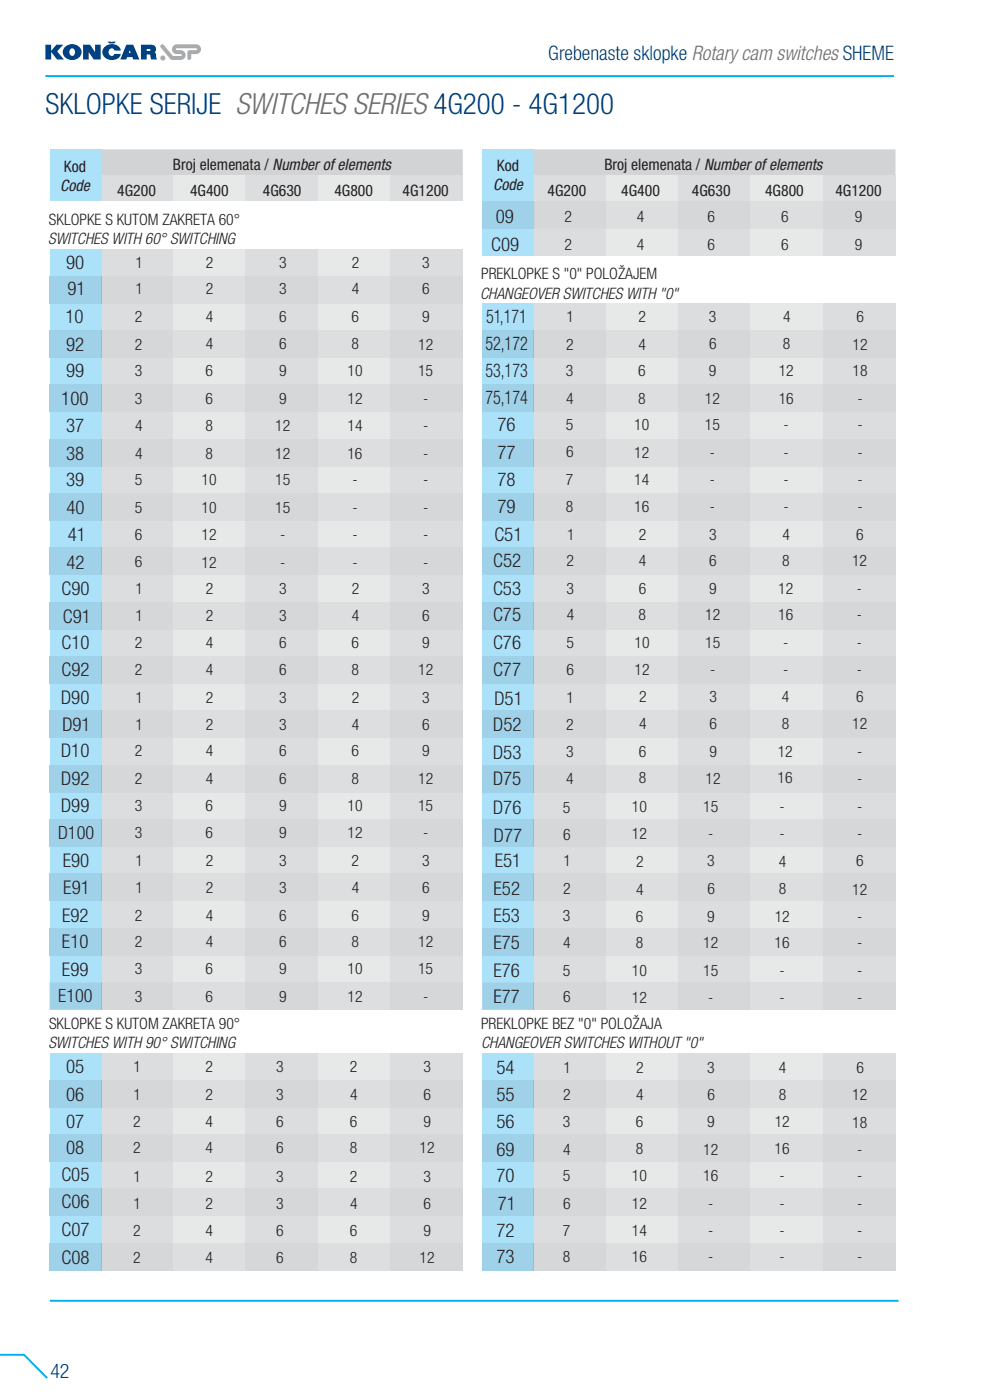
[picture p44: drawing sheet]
<svg xmlns="http://www.w3.org/2000/svg" width="210mm" height="297mm" viewBox="0 0 210 297" stroke-linecap="round" stroke-linejoin="round" font-family="sans-serif">
<defs><g id="words">
<text font-size="6.2" fill="#004183" x="9.6" y="24.2">SKLOPKE SERIJE SWITCHES SERIES4G200 - 4G1200</text>
<g font-size="4.2" fill="#004183">
<text x="116.3" y="12.7">Grebenaste sklopke Rotary cam switches SHEME</text>
<text x="10.7" y="292.4">42</text>
</g>
<g font-size="4" fill="#231f20">
<text x="105.2" y="47.2">09</text>
<text x="104.2" y="53.3">C09</text>
<text x="14" y="57">90</text>
<text x="14.3" y="62.6">91</text>
<text x="13.9" y="68.5">10</text>
<text x="103.1" y="68.5">51,171</text>
<text x="14.1" y="74.4">92</text>
<text x="102.9" y="74.2">52,172</text>
<text x="14" y="80">99</text>
<text x="102.9" y="79.9">53,173</text>
<text x="13" y="85.9">100</text>
<text x="102.9" y="85.6">75,174</text>
<text x="14" y="91.7">37</text>
<text x="105.5" y="91.5">76</text>
<text x="14" y="97.6">38</text>
<text x="105.5" y="97.3">77</text>
<text x="14" y="103">39</text>
<text x="105.5" y="103.1">78</text>
<text x="14.1" y="109.1">40</text>
<text x="105.5" y="108.9">79</text>
<text x="14.4" y="114.8">41</text>
<text x="104.9" y="114.8">C51</text>
<text x="14.1" y="120.6">42</text>
<text x="104.6" y="120.3">C52</text>
<text x="13.1" y="126.2">C90</text>
<text x="104.6" y="131.8">C75</text>
<text x="104.6" y="126.3">C53</text>
<text x="13.1" y="137.7">C10</text>
<text x="13.3" y="132.1">C91</text>
<text x="104.6" y="137.7">C76</text>
<text x="13.1" y="143.4">C92</text>
<text x="104.6" y="143.5">C77</text>
<text x="13" y="149.3">D90</text>
<text x="104.9" y="149.5">D51</text>
<text x="13.2" y="155.1">D91</text>
<text x="104.6" y="155">D52</text>
<text x="13" y="160.6">D10</text>
<text x="104.6" y="161">D53</text>
<text x="13" y="166.5">D92</text>
<text x="104.6" y="166.5">D75</text>
<text x="13" y="172.3">D99</text>
<text x="104.6" y="172.7">D76</text>
<text x="104.8" y="178.7">D77</text>
<text x="13.3" y="183.9">E90</text>
<text x="105" y="183.9">E51</text>
<text x="13.4" y="189.7">E91</text>
<text x="104.7" y="189.8">E52</text>
<text x="13.2" y="195.5">E92</text>
<text x="104.7" y="195.6">E53</text>
<text x="13.1" y="201.1">E10</text>
<text x="104.7" y="201.2">E75</text>
<text x="13.1" y="206.9">E99</text>
<text x="104.7" y="207.2">E76</text>
<text x="104.7" y="212.8">E77</text>
<text x="14" y="227.7">05</text>
<text x="105.3" y="227.9">54</text>
<text x="14" y="233.6">06</text>
<text x="105.3" y="233.6">55</text>
<text x="14" y="239.3">07</text>
<text x="105.3" y="239.3">56</text>
<text x="14" y="244.9">08</text>
<text x="105.3" y="245.1">69</text>
<text x="13" y="250.6">C05</text>
<text x="105.3" y="250.8">70</text>
<text x="13.1" y="256.3">C06</text>
<text x="105.6" y="256.6">71</text>
<text x="13.1" y="262.2">C07</text>
<text x="105.3" y="262.4">72</text>
<text x="13.1" y="268.1">C08</text>
<text x="105.3" y="268">73</text>
</g>
<g font-size="3.9" fill="#231f20">
<text x="12.3" y="177.9">D100</text>
<text x="12.4" y="212.7">E100</text>
</g>
<g font-size="3.3" fill="#231f20">
<text x="36.7" y="36">Broj elemenata / Number of elements</text>
<text x="128.2" y="36">Broj elemenata / Number of elements</text>
<text x="12.8" y="40.5">Code</text>
<text x="13.5" y="36.5">Kod</text>
<text x="24.9" y="41.6">4G200</text>
<text x="40.3" y="41.6">4G400</text>
<text x="55.7" y="41.6">4G630</text>
<text x="70.9" y="41.6">4G800</text>
<text x="85.4" y="41.6">4G1200</text>
<text x="104.6" y="40.2">Code</text>
<text x="105.4" y="36.3">Kod</text>
<text x="116.1" y="41.6">4G200</text>
<text x="131.8" y="41.6">4G400</text>
<text x="146.8" y="41.6">4G630</text>
<text x="162.3" y="41.6">4G800</text>
<text x="177.2" y="41.6">4G1200</text>
<text x="10.4" y="47.7">SKLOPKE S KUTOM ZAKRETA 60°</text>
<text x="119.7" y="47.2">2</text>
<text x="135.1" y="47.2">4</text>
<text x="150" y="47.1">6</text>
<text x="165.7" y="47.1">6</text>
<text x="181.3" y="47.1">9</text>
<text x="10.2" y="51.8">SWITCHES WITH 60° SWITCHING</text>
<text x="119.7" y="53.1">2</text>
<text x="135.1" y="53.1">4</text>
<text x="150" y="53.1">6</text>
<text x="165.7" y="53.1">6</text>
<text x="181.3" y="53.1">9</text>
<text x="28.7" y="56.8">1</text>
<text x="43.6" y="56.8">2</text>
<text x="59.2" y="56.8">3</text>
<text x="74.6" y="56.8">2</text>
<text x="89.6" y="56.8">3</text>
<text x="102.1" y="59.2">PREKLOPKE S &quot;0&quot; POLOÆAJEM</text>
<text x="28.7" y="62.4">1</text>
<text x="43.6" y="62.4">2</text>
<text x="59.2" y="62.3">3</text>
<text x="74.6" y="62.4">4</text>
<text x="89.6" y="62.3">6</text>
<text x="101.8" y="63.3">CHANGEOVER SWITCHES WITH &quot;0&quot;</text>
<text x="28.6" y="68.3">2</text>
<text x="43.7" y="68.3">4</text>
<text x="59.2" y="68.3">6</text>
<text x="74.6" y="68.3">6</text>
<text x="89.6" y="68.3">9</text>
<text x="120.2" y="68.3">1</text>
<text x="135.4" y="68.3">2</text>
<text x="150.4" y="68.2">3</text>
<text x="166.1" y="68.3">4</text>
<text x="181.7" y="68.2">6</text>
<text x="28.6" y="74.1">2</text>
<text x="43.7" y="74.1">4</text>
<text x="59.2" y="74.1">6</text>
<text x="74.6" y="74.1">8</text>
<text x="88.7" y="74.1">12</text>
<text x="120.1" y="74.1">2</text>
<text x="135.4" y="74.1">4</text>
<text x="150.4" y="74.1">6</text>
<text x="166" y="74.1">8</text>
<text x="180.8" y="74.1">12</text>
<text x="28.6" y="79.8">3</text>
<text x="43.6" y="79.8">6</text>
<text x="59.2" y="79.8">9</text>
<text x="73.7" y="79.8">10</text>
<text x="88.7" y="79.8">15</text>
<text x="120" y="79.7">3</text>
<text x="135.4" y="79.7">6</text>
<text x="150.4" y="79.7">9</text>
<text x="165.2" y="79.7">12</text>
<text x="180.8" y="79.8">18</text>
<text x="28.6" y="85.7">3</text>
<text x="43.6" y="85.7">6</text>
<text x="59.2" y="85.7">9</text>
<text x="73.7" y="85.7">12</text>
<text x="89.7" y="85.7">-</text>
<text x="120.1" y="85.7">4</text>
<text x="135.4" y="85.6">8</text>
<text x="149.5" y="85.7">12</text>
<text x="165.2" y="85.6">16</text>
<text x="181.9" y="85.7">-</text>
<text x="28.7" y="91.5">4</text>
<text x="43.6" y="91.5">8</text>
<text x="58.4" y="91.5">12</text>
<text x="73.7" y="91.5">14</text>
<text x="89.7" y="91.5">-</text>
<text x="120" y="91.2">5</text>
<text x="134.5" y="91.2">10</text>
<text x="149.5" y="91.2">15</text>
<text x="166.2" y="91.2">-</text>
<text x="181.9" y="91.2">-</text>
<text x="28.7" y="97.4">4</text>
<text x="43.6" y="97.3">8</text>
<text x="58.4" y="97.4">12</text>
<text x="73.7" y="97.3">16</text>
<text x="89.7" y="97.4">-</text>
<text x="120.1" y="97">6</text>
<text x="134.5" y="97.1">12</text>
<text x="150.6" y="97.1">-</text>
<text x="166.2" y="97.1">-</text>
<text x="181.9" y="97.1">-</text>
<text x="28.6" y="102.8">5</text>
<text x="42.7" y="102.8">10</text>
<text x="58.4" y="102.8">15</text>
<text x="74.7" y="102.8">-</text>
<text x="89.7" y="102.8">-</text>
<text x="120" y="102.9">7</text>
<text x="134.5" y="102.9">14</text>
<text x="150.6" y="102.9">-</text>
<text x="166.2" y="102.9">-</text>
<text x="181.9" y="102.9">-</text>
<text x="28.6" y="108.8">5</text>
<text x="42.7" y="108.8">10</text>
<text x="58.4" y="108.8">15</text>
<text x="74.7" y="108.8">-</text>
<text x="89.7" y="108.8">-</text>
<text x="120" y="108.7">8</text>
<text x="134.5" y="108.7">16</text>
<text x="150.6" y="108.7">-</text>
<text x="166.2" y="108.7">-</text>
<text x="181.9" y="108.7">-</text>
<text x="28.6" y="114.5">6</text>
<text x="42.7" y="114.5">12</text>
<text x="59.4" y="114.5">-</text>
<text x="74.7" y="114.5">-</text>
<text x="89.7" y="114.5">-</text>
<text x="120.3" y="114.6">1</text>
<text x="135.5" y="114.6">2</text>
<text x="150.4" y="114.6">3</text>
<text x="166" y="114.6">4</text>
<text x="181.6" y="114.6">6</text>
<text x="28.6" y="120.4">6</text>
<text x="28.7" y="126">1</text>
<text x="42.7" y="120.4">12</text>
<text x="43.6" y="126">2</text>
<text x="59.2" y="125.9">3</text>
<text x="59.4" y="120.4">-</text>
<text x="74.6" y="126">2</text>
<text x="74.7" y="120.4">-</text>
<text x="89.6" y="125.9">3</text>
<text x="89.7" y="120.4">-</text>
<text x="120.2" y="120.1">2</text>
<text x="135.5" y="120.1">4</text>
<text x="150.4" y="120">6</text>
<text x="165.9" y="120">8</text>
<text x="180.7" y="120.1">12</text>
<text x="28.7" y="131.8">1</text>
<text x="43.6" y="131.8">2</text>
<text x="59.2" y="131.8">3</text>
<text x="74.6" y="131.8">4</text>
<text x="89.6" y="131.8">6</text>
<text x="120.1" y="126">3</text>
<text x="120.2" y="131.6">4</text>
<text x="135.5" y="131.6">8</text>
<text x="135.5" y="126">6</text>
<text x="149.6" y="131.6">12</text>
<text x="150.4" y="126">9</text>
<text x="165.1" y="131.6">16</text>
<text x="165.1" y="126">12</text>
<text x="181.8" y="126">-</text>
<text x="181.8" y="131.6">-</text>
<text x="28.6" y="137.5">2</text>
<text x="43.7" y="137.5">4</text>
<text x="59.2" y="137.5">6</text>
<text x="74.6" y="137.5">6</text>
<text x="89.6" y="137.5">9</text>
<text x="120.1" y="137.4">5</text>
<text x="134.6" y="137.4">10</text>
<text x="149.6" y="137.4">15</text>
<text x="166.1" y="137.4">-</text>
<text x="181.8" y="137.4">-</text>
<text x="28.6" y="143.2">2</text>
<text x="43.7" y="143.1">4</text>
<text x="59.2" y="143.1">6</text>
<text x="74.6" y="143.1">8</text>
<text x="88.7" y="143.2">12</text>
<text x="120.2" y="143.2">6</text>
<text x="134.6" y="143.2">12</text>
<text x="150.6" y="143.2">-</text>
<text x="166.1" y="143.2">-</text>
<text x="181.8" y="143.2">-</text>
<text x="28.7" y="149.1">1</text>
<text x="43.6" y="149.1">2</text>
<text x="59.2" y="149.1">3</text>
<text x="74.6" y="149.1">2</text>
<text x="89.6" y="149.1">3</text>
<text x="120.2" y="149.1">1</text>
<text x="135.6" y="148.9">2</text>
<text x="150.5" y="148.9">3</text>
<text x="165.9" y="148.9">4</text>
<text x="181.6" y="148.9">6</text>
<text x="28.7" y="154.8">1</text>
<text x="43.6" y="154.8">2</text>
<text x="59.2" y="154.8">3</text>
<text x="74.6" y="154.8">4</text>
<text x="89.6" y="154.8">6</text>
<text x="120.1" y="154.9">2</text>
<text x="135.6" y="154.7">4</text>
<text x="150.5" y="154.7">6</text>
<text x="165.8" y="154.7">8</text>
<text x="180.8" y="154.7">12</text>
<text x="28.6" y="160.4">2</text>
<text x="43.7" y="160.4">4</text>
<text x="59.2" y="160.4">6</text>
<text x="74.6" y="160.4">6</text>
<text x="89.6" y="160.4">9</text>
<text x="120.1" y="160.7">3</text>
<text x="135.5" y="160.5">6</text>
<text x="150.5" y="160.5">9</text>
<text x="165" y="160.5">12</text>
<text x="181.8" y="160.5">-</text>
<text x="28.6" y="166.3">2</text>
<text x="43.7" y="166.3">4</text>
<text x="59.2" y="166.3">6</text>
<text x="74.6" y="166.3">8</text>
<text x="88.7" y="166.3">12</text>
<text x="120.1" y="166.4">4</text>
<text x="135.5" y="166.2">8</text>
<text x="149.7" y="166.2">12</text>
<text x="164.9" y="166.2">16</text>
<text x="181.8" y="166.2">-</text>
<text x="28.6" y="172.1">3</text>
<text x="43.6" y="172.1">6</text>
<text x="59.2" y="172.1">9</text>
<text x="73.7" y="172.1">10</text>
<text x="88.7" y="172.1">15</text>
<text x="119.4" y="172.5">5</text>
<text x="134" y="172.3">10</text>
<text x="149.2" y="172.3">15</text>
<text x="165.3" y="172.3">-</text>
<text x="181.8" y="172.3">-</text>
<text x="28.6" y="177.7">3</text>
<text x="43.6" y="177.7">6</text>
<text x="59.2" y="177.7">9</text>
<text x="73.7" y="177.7">12</text>
<text x="89.7" y="177.7">-</text>
<text x="119.4" y="178.2">6</text>
<text x="134" y="178">12</text>
<text x="150.2" y="178">-</text>
<text x="165.3" y="178">-</text>
<text x="181.8" y="178">-</text>
<text x="28.7" y="183.7">1</text>
<text x="43.6" y="183.7">2</text>
<text x="59.2" y="183.7">3</text>
<text x="74.6" y="183.7">2</text>
<text x="89.6" y="183.7">3</text>
<text x="119.5" y="183.7">1</text>
<text x="134.9" y="183.8">2</text>
<text x="150" y="183.8">3</text>
<text x="165.2" y="183.8">4</text>
<text x="181.6" y="183.8">6</text>
<text x="28.7" y="189.5">1</text>
<text x="43.6" y="189.5">2</text>
<text x="59.2" y="189.5">3</text>
<text x="74.6" y="189.5">4</text>
<text x="89.6" y="189.5">6</text>
<text x="119.4" y="189.6">2</text>
<text x="134.9" y="189.8">4</text>
<text x="150" y="189.7">6</text>
<text x="165.2" y="189.7">8</text>
<text x="180.8" y="189.8">12</text>
<text x="28.6" y="195.3">2</text>
<text x="43.7" y="195.3">4</text>
<text x="59.2" y="195.3">6</text>
<text x="74.6" y="195.3">6</text>
<text x="89.6" y="195.3">9</text>
<text x="119.4" y="195.4">3</text>
<text x="134.9" y="195.5">6</text>
<text x="150" y="195.5">9</text>
<text x="164.3" y="195.5">12</text>
<text x="181.8" y="195.5">-</text>
<text x="28.6" y="200.9">2</text>
<text x="43.7" y="200.9">4</text>
<text x="59.2" y="200.9">6</text>
<text x="74.6" y="200.9">8</text>
<text x="88.7" y="200.9">12</text>
<text x="119.5" y="201">4</text>
<text x="134.9" y="201.2">8</text>
<text x="149.2" y="201.2">12</text>
<text x="164.3" y="201.2">16</text>
<text x="181.8" y="201.2">-</text>
<text x="28.6" y="206.7">3</text>
<text x="43.6" y="206.7">6</text>
<text x="59.2" y="206.7">9</text>
<text x="73.7" y="206.7">10</text>
<text x="88.7" y="206.7">15</text>
<text x="119.4" y="206.9">5</text>
<text x="134" y="207.1">10</text>
<text x="149.2" y="207.1">15</text>
<text x="165.3" y="207.1">-</text>
<text x="181.8" y="207.1">-</text>
<text x="28.6" y="212.5">3</text>
<text x="43.6" y="212.5">6</text>
<text x="59.2" y="212.5">9</text>
<text x="73.7" y="212.5">12</text>
<text x="89.7" y="212.5">-</text>
<text x="119.4" y="212.6">6</text>
<text x="134" y="212.7">12</text>
<text x="150.2" y="212.7">-</text>
<text x="165.3" y="212.7">-</text>
<text x="181.8" y="212.7">-</text>
<text x="10.4" y="218.3">SKLOPKE S KUTOM ZAKRETA 90°</text>
<text x="102" y="218.3">PREKLOPKE BEZ &quot;0&quot; POLOÆAJA</text>
<text x="10.3" y="222.4">SWITCHES WITH 90° SWITCHING</text>
<text x="28.3" y="227.5">1</text>
<text x="43.6" y="227.5">2</text>
<text x="58.5" y="227.5">3</text>
<text x="74.2" y="227.5">2</text>
<text x="89.8" y="227.5">3</text>
<text x="102" y="222.4">CHANGEOVER SWITCHES WITHOUT &quot;0&quot;</text>
<text x="119.5" y="227.7">1</text>
<text x="134.9" y="227.7">2</text>
<text x="150" y="227.7">3</text>
<text x="165.2" y="227.7">4</text>
<text x="181.6" y="227.7">6</text>
<text x="28.3" y="233.4">1</text>
<text x="43.6" y="233.4">2</text>
<text x="58.5" y="233.4">3</text>
<text x="74.2" y="233.4">4</text>
<text x="89.9" y="233.4">6</text>
<text x="119.4" y="233.4">2</text>
<text x="134.9" y="233.4">4</text>
<text x="150" y="233.4">6</text>
<text x="165.2" y="233.4">8</text>
<text x="180.8" y="233.4">12</text>
<text x="28.2" y="239.1">2</text>
<text x="43.6" y="239.1">4</text>
<text x="58.6" y="239.1">6</text>
<text x="74.2" y="239.1">6</text>
<text x="89.8" y="239.1">9</text>
<text x="119.4" y="239.1">3</text>
<text x="134.9" y="239.1">6</text>
<text x="150" y="239.1">9</text>
<text x="164.3" y="239.1">12</text>
<text x="180.8" y="239.3">18</text>
<text x="28.2" y="244.6">2</text>
<text x="43.6" y="244.6">4</text>
<text x="58.6" y="244.6">6</text>
<text x="74.2" y="244.6">8</text>
<text x="89" y="244.6">12</text>
<text x="119.5" y="244.9">4</text>
<text x="134.9" y="244.9">8</text>
<text x="149.2" y="244.9">12</text>
<text x="164.3" y="244.9">16</text>
<text x="181.8" y="244.9">-</text>
<text x="28.3" y="250.7">1</text>
<text x="43.6" y="250.7">2</text>
<text x="58.5" y="250.7">3</text>
<text x="74.2" y="250.7">2</text>
<text x="89.8" y="250.7">3</text>
<text x="119.4" y="250.6">5</text>
<text x="134" y="250.6">10</text>
<text x="149.2" y="250.6">16</text>
<text x="165.3" y="250.6">-</text>
<text x="181.8" y="250.6">-</text>
<text x="28.3" y="256.4">1</text>
<text x="43.6" y="256.4">2</text>
<text x="58.5" y="256.4">3</text>
<text x="74.2" y="256.4">4</text>
<text x="89.9" y="256.4">6</text>
<text x="119.4" y="256.4">6</text>
<text x="134" y="256.4">12</text>
<text x="150.2" y="256.4">-</text>
<text x="165.3" y="256.4">-</text>
<text x="181.8" y="256.4">-</text>
<text x="28.2" y="262.1">2</text>
<text x="43.6" y="262.1">4</text>
<text x="58.6" y="262.1">6</text>
<text x="74.2" y="262.1">6</text>
<text x="89.8" y="262.1">9</text>
<text x="119.4" y="262.1">7</text>
<text x="134" y="262.2">14</text>
<text x="150.2" y="262.1">-</text>
<text x="165.3" y="262.1">-</text>
<text x="181.8" y="262.1">-</text>
<text x="28.2" y="267.9">2</text>
<text x="43.6" y="267.9">4</text>
<text x="58.6" y="267.8">6</text>
<text x="74.2" y="267.8">8</text>
<text x="89" y="267.9">12</text>
<text x="119.4" y="267.8">8</text>
<text x="134" y="267.8">16</text>
<text x="150.2" y="267.8">-</text>
<text x="165.3" y="267.8">-</text>
<text x="181.8" y="267.8">-</text>
</g>
</g></defs>
<path d="M9.6 16.1h180M10.6 275.9h180M0 287.4h5.1l4.9 4.9" fill="none" stroke="#00aeef" stroke-width=".4"/>
<g fill="#004183">
<path d="M9.6 9.5h1.3v1.3l1.1-1.3h1.4l-1.3 1.4 1.5 1.7h-1.5l-1.2-1.6v1.6h-1.3z"/>
<path d="M17.6 9.5h1.5l1.1 1.6v-1.6h1.2v3.1h-1.5l-1.1-1.5v1.5h-1.2z"/>
<path d="M22.3 9.9a2.06 2.06 0 0 1 3.3 .8h-1.3a.65 .65 0 0 0-.8-.4 .65 .65 0 0 0-.5 .8 .64 .64 0 0 0 .5 .7 .64 .64 0 0 0 .8-.4h1.3a1.98 1.98 0 0 1-3.3 .8 1.51 1.51 0 0 1 0-2.3z"/>
<path d="M22.8 8.8h1.8l-.3 .4h-1.1z"/>
</g>
<g fill="#004183">
<path d="M14.9 10.5a.79 .79 0 0 0-.1 .9 .79 .79 0 0 0 .7 .4 .8 .8 0 0 0 .4-.9 .8 .8 0 0 0-.8-.6zM13.9 9.9a1.98 1.98 0 0 1 2.3-.4 1.98 1.98 0 0 1 1 2 2.07 2.07 0 0 1-2.1 1.2 2.07 2.07 0 0 1-1.8-1.6l.1-.5z" fill-rule="evenodd"/>
<path d="M31.1 10.4v.4h.8v-.3zM29.9 9.5h2.1a.93 .93 0 0 1 1 .5 .93 .93 0 0 1-.2 1.1l.3 .4 .2 1.1h-1.2l-.3-1h-.7v1h-1.2z" fill-rule="evenodd"/>
<path d="M27.5 10.7l-.2 .5h.4zM26.8 9.5h1.5l1.3 3.1h-1.3l-.2-.5h-1.1l-.2 .5h-1.3z" fill-rule="evenodd"/>
</g>
<g fill="#a7a9ac">
<path d="M34.1 9.6l.3-.2 .3 .1 2 2.4h1.6l.2-.2-.2-.2a1.44 1.44 0 0 1-1.8-.7 1.03 1.03 0 0 1 1-1.4h4.1a1.03 1.03 0 0 1 1 1 1.03 1.03 0 0 1-1 1.1h-1v.8a.41 .41 0 0 1-.4 .4 .41 .41 0 0 1-.5-.4v-1.2l.2-.4 1.7-.1 .2-.2-.1-.1-4.2-.1-.2 .2 .2 .2a1.44 1.44 0 0 1 1.8 .8 1.03 1.03 0 0 1-1 1.3l-2.1-.1-2.1-2.5z"/>
<circle cx="34.5" cy="12.3" r=".54"/>
</g>
<path d="M21.4 31.7h76.8v5.5h-76.8z" fill="#d1d3d4"/>
<path d="M21.4 37.2h15.4v5.5h-15.4z" fill="#dcddde"/>
<path d="M36.8 37.2h15.3v5.5h-15.3z" fill="#e7e8e8"/>
<path d="M52.1 37.2h15.4v5.5h-15.4z" fill="#dcddde"/>
<path d="M67.5 37.2h15.3v5.5h-15.3z" fill="#e7e8e8"/>
<path d="M82.8 37.2h15.4v5.5h-15.4z" fill="#dcddde"/>
<path d="M10.5 31.7h11v11h-11z" fill="#ace1fa"/>
<path d="M21.4 223.4h15.4v46.1h-15.4z" fill="#dcddde"/>
<path d="M36.8 223.4h15.3v46.1h-15.3z" fill="#e7e8e8"/>
<path d="M52.1 223.4h15.4v46.1h-15.4z" fill="#dcddde"/>
<path d="M67.5 223.4h15.3v46.1h-15.3z" fill="#e7e8e8"/>
<path d="M82.8 223.4h15.4v46.1h-15.4z" fill="#dcddde"/>
<path d="M10.5 223.4h11v46.1h-11z" fill="#ace1fa"/>
<path d="M21.4 52.8h15.4v161.4h-15.4z" fill="#dcddde"/>
<path d="M36.8 52.8h15.3v161.4h-15.3z" fill="#e7e8e8"/>
<path d="M52.1 52.8h15.4v161.4h-15.4z" fill="#dcddde"/>
<path d="M67.5 52.8h15.3v161.4h-15.3z" fill="#e7e8e8"/>
<path d="M82.8 52.8h15.4v161.4h-15.4z" fill="#dcddde"/>
<path d="M10.5 52.8h11v161.4h-11z" fill="#ace1fa"/>
<path d="M98.2 58.5v5.8" fill="none" stroke="#eceded" stroke-width=".21"/>
<path d="M21.5 58.5h15.3v5.8h-15.3z" fill="#d5d7d8"/>
<path d="M36.8 58.5h15.3v5.8h-15.3z" fill="#dddedf"/>
<path d="M10.5 58.5v5.8" fill="none" stroke="#eceded" stroke-width=".21"/>
<path d="M52.1 58.5h15.4v5.8h-15.4z" fill="#d5d7d8"/>
<path d="M67.5 58.5h15.3v5.8h-15.3z" fill="#dddedf"/>
<path d="M82.8 58.5h15.4v5.8h-15.4z" fill="#d5d7d8"/>
<path d="M10.5 58.5h10.9v5.8h-10.9z" fill="#9fd1e9"/>
<path d="M21.5 58.5v5.8" fill="none" stroke="#91bed4" stroke-width=".21"/>
<path d="M98.2 70.1v5.7" fill="none" stroke="#eceded" stroke-width=".21"/>
<path d="M21.5 70.1h15.3v5.7h-15.3z" fill="#d5d7d8"/>
<path d="M36.8 70.1h15.3v5.7h-15.3z" fill="#dddedf"/>
<path d="M10.5 70.1v5.7" fill="none" stroke="#eceded" stroke-width=".21"/>
<path d="M52.1 70.1h15.4v5.7h-15.4z" fill="#d5d7d8"/>
<path d="M67.5 70.1h15.3v5.7h-15.3z" fill="#dddedf"/>
<path d="M82.8 70.1h15.4v5.7h-15.4z" fill="#d5d7d8"/>
<path d="M10.5 70.1h10.9v5.7h-10.9z" fill="#9fd1e9"/>
<path d="M21.5 70.1v5.7" fill="none" stroke="#91bed4" stroke-width=".21"/>
<path d="M98.2 81.6v5.8" fill="none" stroke="#eceded" stroke-width=".21"/>
<path d="M21.5 81.6h15.3v5.8h-15.3z" fill="#d5d7d8"/>
<path d="M36.8 81.6h15.3v5.8h-15.3z" fill="#dddedf"/>
<path d="M10.5 81.6v5.8" fill="none" stroke="#eceded" stroke-width=".21"/>
<path d="M52.1 81.6h15.4v5.8h-15.4z" fill="#d5d7d8"/>
<path d="M67.5 81.6h15.3v5.8h-15.3z" fill="#dddedf"/>
<path d="M82.8 81.6h15.4v5.8h-15.4z" fill="#d5d7d8"/>
<path d="M10.5 81.6h10.9v5.8h-10.9z" fill="#9fd1e9"/>
<path d="M21.5 81.6v5.8" fill="none" stroke="#91bed4" stroke-width=".21"/>
<path d="M98.2 93.1v5.8" fill="none" stroke="#eceded" stroke-width=".21"/>
<path d="M21.5 93.1h15.3v5.8h-15.3z" fill="#d5d7d8"/>
<path d="M36.8 93.1h15.3v5.8h-15.3z" fill="#dddedf"/>
<path d="M10.5 93.1v5.8" fill="none" stroke="#eceded" stroke-width=".21"/>
<path d="M52.1 93.1h15.4v5.8h-15.4z" fill="#d5d7d8"/>
<path d="M67.5 93.1h15.3v5.8h-15.3z" fill="#dddedf"/>
<path d="M82.8 93.1h15.4v5.8h-15.4z" fill="#d5d7d8"/>
<path d="M10.5 93.1h10.9v5.8h-10.9z" fill="#9fd1e9"/>
<path d="M21.5 93.1v5.8" fill="none" stroke="#91bed4" stroke-width=".21"/>
<path d="M98.2 104.7v5.7zM10.4 104.7l.1 5.7z" fill="#eceded"/>
<path d="M21.5 104.7h15.3v5.7h-15.3z" fill="#d5d7d8"/>
<path d="M36.8 104.7h15.3v5.7h-15.3z" fill="#dddedf"/>
<path d="M52.1 104.7h15.4v5.7h-15.4z" fill="#d5d7d8"/>
<path d="M67.5 104.7h15.3v5.7h-15.3z" fill="#dddedf"/>
<path d="M82.8 104.7h15.4v5.7h-15.4z" fill="#d5d7d8"/>
<path d="M10.5 104.7h10.9v5.7h-10.9z" fill="#9fd1e9"/>
<path d="M21.5 104.7v5.7" fill="none" stroke="#91bed4" stroke-width=".21"/>
<path d="M98.2 116.2v5.7zM10.4 116.2l.1 5.7z" fill="#eceded"/>
<path d="M21.5 116.2h15.3v5.7h-15.3z" fill="#d5d7d8"/>
<path d="M36.8 116.2h15.3v5.7h-15.3z" fill="#dddedf"/>
<path d="M52.1 116.2h15.4v5.7h-15.4z" fill="#d5d7d8"/>
<path d="M67.5 116.2h15.3v5.7h-15.3z" fill="#dddedf"/>
<path d="M82.8 116.2h15.4v5.7h-15.4z" fill="#d5d7d8"/>
<path d="M10.5 116.2h10.9v5.7h-10.9z" fill="#9fd1e9"/>
<path d="M21.5 116.2v5.7" fill="none" stroke="#91bed4" stroke-width=".21"/>
<path d="M98.2 127.7v5.8zM10.4 127.7l.1 5.8z" fill="#eceded"/>
<path d="M21.5 127.7h15.3v5.8h-15.3z" fill="#d5d7d8"/>
<path d="M36.8 127.7h15.3v5.8h-15.3z" fill="#dddedf"/>
<path d="M52.1 127.7h15.4v5.8h-15.4z" fill="#d5d7d8"/>
<path d="M67.5 127.7h15.3v5.8h-15.3z" fill="#dddedf"/>
<path d="M82.8 127.7h15.4v5.8h-15.4z" fill="#d5d7d8"/>
<path d="M10.5 127.7h10.9v5.8h-10.9z" fill="#9fd1e9"/>
<path d="M21.5 127.7v5.8" fill="none" stroke="#91bed4" stroke-width=".21"/>
<path d="M98.2 139.2v5.8zM10.4 139.2l.1 5.8z" fill="#eceded"/>
<path d="M21.5 139.2h15.3v5.8h-15.3z" fill="#d5d7d8"/>
<path d="M36.8 139.2h15.3v5.8h-15.3z" fill="#dddedf"/>
<path d="M52.1 139.2h15.4v5.8h-15.4z" fill="#d5d7d8"/>
<path d="M67.5 139.2h15.3v5.8h-15.3z" fill="#dddedf"/>
<path d="M82.8 139.2h15.4v5.8h-15.4z" fill="#d5d7d8"/>
<path d="M10.5 139.2h10.9v5.8h-10.9z" fill="#9fd1e9"/>
<path d="M21.5 139.2v5.8" fill="none" stroke="#91bed4" stroke-width=".21"/>
<path d="M98.2 150.8v5.7zM10.4 150.8l.1 5.7z" fill="#eceded"/>
<path d="M21.5 150.8h15.3v5.7h-15.3z" fill="#d5d7d8"/>
<path d="M36.8 150.8h15.3v5.7h-15.3z" fill="#dddedf"/>
<path d="M52.1 150.8h15.4v5.7h-15.4z" fill="#d5d7d8"/>
<path d="M67.5 150.8h15.3v5.7h-15.3z" fill="#dddedf"/>
<path d="M82.8 150.8h15.4v5.7h-15.4z" fill="#d5d7d8"/>
<path d="M10.5 150.8h10.9v5.7h-10.9z" fill="#9fd1e9"/>
<path d="M21.5 150.8v5.7" fill="none" stroke="#91bed4" stroke-width=".21"/>
<path d="M98.2 162.3v5.8zM10.4 162.3l.1 5.8z" fill="#eceded"/>
<path d="M21.5 162.3h15.3v5.8h-15.3z" fill="#d5d7d8"/>
<path d="M36.8 162.3h15.3v5.8h-15.3z" fill="#dddedf"/>
<path d="M52.1 162.3h15.4v5.8h-15.4z" fill="#d5d7d8"/>
<path d="M67.5 162.3h15.3v5.8h-15.3z" fill="#dddedf"/>
<path d="M82.8 162.3h15.4v5.8h-15.4z" fill="#d5d7d8"/>
<path d="M10.5 162.3h10.9v5.8h-10.9z" fill="#9fd1e9"/>
<path d="M21.5 162.3v5.8" fill="none" stroke="#91bed4" stroke-width=".21"/>
<path d="M98.2 173.8v5.8zM10.4 173.8l.1 5.8z" fill="#eceded"/>
<path d="M21.5 173.8h15.3v5.8h-15.3z" fill="#d5d7d8"/>
<path d="M36.8 173.8h15.3v5.8h-15.3z" fill="#dddedf"/>
<path d="M52.1 173.8h15.4v5.8h-15.4z" fill="#d5d7d8"/>
<path d="M67.5 173.8h15.3v5.8h-15.3z" fill="#dddedf"/>
<path d="M82.8 173.8h15.4v5.8h-15.4z" fill="#d5d7d8"/>
<path d="M10.5 173.8h10.9v5.8h-10.9z" fill="#9fd1e9"/>
<path d="M21.5 173.8v5.8" fill="none" stroke="#91bed4" stroke-width=".21"/>
<path d="M98.2 185.4v5.7zM10.4 185.4l.1 5.7z" fill="#eceded"/>
<path d="M21.5 185.4h15.3v5.7h-15.3z" fill="#d5d7d8"/>
<path d="M36.8 185.4h15.3v5.7h-15.3z" fill="#dddedf"/>
<path d="M52.1 185.4h15.4v5.7h-15.4z" fill="#d5d7d8"/>
<path d="M67.5 185.4h15.3v5.7h-15.3z" fill="#dddedf"/>
<path d="M82.8 185.4h15.4v5.7h-15.4z" fill="#d5d7d8"/>
<path d="M10.5 185.4h10.9v5.7h-10.9z" fill="#9fd1e9"/>
<path d="M21.5 185.4v5.7" fill="none" stroke="#91bed4" stroke-width=".21"/>
<path d="M98.2 196.9v5.7zM10.4 196.9l.1 5.7z" fill="#eceded"/>
<path d="M21.5 196.9h15.3v5.7h-15.3z" fill="#d5d7d8"/>
<path d="M36.8 196.9h15.3v5.7h-15.3z" fill="#dddedf"/>
<path d="M52.1 196.9h15.4v5.7h-15.4z" fill="#d5d7d8"/>
<path d="M67.5 196.9h15.3v5.7h-15.3z" fill="#dddedf"/>
<path d="M82.8 196.9h15.4v5.7h-15.4z" fill="#d5d7d8"/>
<path d="M10.5 196.9h10.9v5.7h-10.9z" fill="#9fd1e9"/>
<path d="M21.5 196.9v5.7" fill="none" stroke="#91bed4" stroke-width=".21"/>
<path d="M10.4 208.4l.1 5.8h26.3v-5.8v5.8h15.3v-5.8v5.8h15.4v-5.8v5.8h15.3v-5.8v5.8h15.4v-5.8v5.8h-87.8z" fill="#eceded"/>
<path d="M21.5 208.4h15.3v5.8h-15.3z" fill="#d5d7d8"/>
<path d="M36.8 208.4h15.3v5.8h-15.3z" fill="#dddedf"/>
<path d="M52.1 208.4h15.4v5.8h-15.4z" fill="#d5d7d8"/>
<path d="M67.5 208.4h15.3v5.8h-15.3z" fill="#dddedf"/>
<path d="M82.8 208.4h15.4v5.8h-15.4z" fill="#d5d7d8"/>
<path d="M10.5 208.4h10.9l.1 5.8h-11z" fill="#9fd1e9"/>
<path d="M21.5 208.4v5.8" fill="none" stroke="#91bed4" stroke-width=".21"/>
<path d="M113.2 64.3h15.4v149.9h-15.4z" fill="#dcddde"/>
<path d="M128.6 64.3h15.3v149.9h-15.3z" fill="#e7e8e8"/>
<path d="M143.9 64.3h15.3v149.9h-15.3z" fill="#dcddde"/>
<path d="M159.2 64.3h15.4v149.9h-15.4z" fill="#e7e8e8"/>
<path d="M174.6 64.3h15.3v149.9h-15.3z" fill="#dcddde"/>
<path d="M102.3 64.3h11v149.9h-11z" fill="#ace1fa"/>
<path d="M189.9 70.1v5.7zM102.2 70.1l.1 5.7z" fill="#eceded"/>
<path d="M113.3 70.1h15.3v5.7h-15.3z" fill="#d5d7d8"/>
<path d="M128.6 70.1h15.3v5.7h-15.3z" fill="#dddedf"/>
<path d="M143.9 70.1h15.3v5.7h-15.3z" fill="#d5d7d8"/>
<path d="M159.2 70.1h15.4v5.7h-15.4z" fill="#dddedf"/>
<path d="M174.6 70.1h15.3v5.7h-15.3z" fill="#d5d7d8"/>
<path d="M102.3 70.1h10.9v5.7h-10.9z" fill="#9fd1e9"/>
<path d="M113.3 70.1v5.7" fill="none" stroke="#91bed4" stroke-width=".21"/>
<path d="M189.9 81.6v5.8zM102.2 81.6l.1 5.8z" fill="#eceded"/>
<path d="M113.3 81.6h15.3v5.8h-15.3z" fill="#d5d7d8"/>
<path d="M128.6 81.6h15.3v5.8h-15.3z" fill="#dddedf"/>
<path d="M143.9 81.6h15.3v5.8h-15.3z" fill="#d5d7d8"/>
<path d="M159.2 81.6h15.4v5.8h-15.4z" fill="#dddedf"/>
<path d="M174.6 81.6h15.3v5.8h-15.3z" fill="#d5d7d8"/>
<path d="M102.3 81.6h10.9v5.8h-10.9z" fill="#9fd1e9"/>
<path d="M113.3 81.6v5.8" fill="none" stroke="#91bed4" stroke-width=".21"/>
<path d="M189.9 93.1v5.8zM102.2 93.1l.1 5.8z" fill="#eceded"/>
<path d="M113.3 93.1h15.3v5.8h-15.3z" fill="#d5d7d8"/>
<path d="M128.6 93.1h15.3v5.8h-15.3z" fill="#dddedf"/>
<path d="M143.9 93.1h15.3v5.8h-15.3z" fill="#d5d7d8"/>
<path d="M159.2 93.1h15.4v5.8h-15.4z" fill="#dddedf"/>
<path d="M174.6 93.1h15.3v5.8h-15.3z" fill="#d5d7d8"/>
<path d="M102.3 93.1h10.9v5.8h-10.9z" fill="#9fd1e9"/>
<path d="M113.3 93.1v5.8" fill="none" stroke="#91bed4" stroke-width=".21"/>
<path d="M189.9 104.7v5.7zM102.2 104.7l.1 5.7z" fill="#eceded"/>
<path d="M113.3 104.7h15.3v5.7h-15.3z" fill="#d5d7d8"/>
<path d="M128.6 104.7h15.3v5.7h-15.3z" fill="#dddedf"/>
<path d="M143.9 104.7h15.3v5.7h-15.3z" fill="#d5d7d8"/>
<path d="M159.2 104.7h15.4v5.7h-15.4z" fill="#dddedf"/>
<path d="M174.6 104.7h15.3v5.7h-15.3z" fill="#d5d7d8"/>
<path d="M102.3 104.7h10.9v5.7h-10.9z" fill="#9fd1e9"/>
<path d="M113.3 104.7v5.7" fill="none" stroke="#91bed4" stroke-width=".21"/>
<path d="M189.9 116.2v5.7zM102.2 116.2l.1 5.7z" fill="#eceded"/>
<path d="M113.3 116.2h15.3v5.7h-15.3z" fill="#d5d7d8"/>
<path d="M128.6 116.2h15.3v5.7h-15.3z" fill="#dddedf"/>
<path d="M143.9 116.2h15.3v5.7h-15.3z" fill="#d5d7d8"/>
<path d="M159.2 116.2h15.4v5.7h-15.4z" fill="#dddedf"/>
<path d="M174.6 116.2h15.3v5.7h-15.3z" fill="#d5d7d8"/>
<path d="M102.3 116.2h10.9v5.7h-10.9z" fill="#9fd1e9"/>
<path d="M113.3 116.2v5.7" fill="none" stroke="#91bed4" stroke-width=".21"/>
<path d="M189.9 127.7v5.8zM102.2 127.7l.1 5.8z" fill="#eceded"/>
<path d="M113.3 127.7h15.3v5.8h-15.3z" fill="#d5d7d8"/>
<path d="M128.6 127.7h15.3v5.8h-15.3z" fill="#dddedf"/>
<path d="M143.9 127.7h15.3v5.8h-15.3z" fill="#d5d7d8"/>
<path d="M159.2 127.7h15.4v5.8h-15.4z" fill="#dddedf"/>
<path d="M174.6 127.7h15.3v5.8h-15.3z" fill="#d5d7d8"/>
<path d="M102.3 127.7h10.9v5.8h-10.9z" fill="#9fd1e9"/>
<path d="M113.3 127.7v5.8" fill="none" stroke="#91bed4" stroke-width=".21"/>
<path d="M189.9 139.2v5.8zM102.2 139.2l.1 5.8z" fill="#eceded"/>
<path d="M113.3 139.2h15.3v5.8h-15.3z" fill="#d5d7d8"/>
<path d="M128.6 139.2h15.3v5.8h-15.3z" fill="#dddedf"/>
<path d="M143.9 139.2h15.3v5.8h-15.3z" fill="#d5d7d8"/>
<path d="M159.2 139.2h15.4v5.8h-15.4z" fill="#dddedf"/>
<path d="M174.6 139.2h15.3v5.8h-15.3z" fill="#d5d7d8"/>
<path d="M102.3 139.2h10.9v5.8h-10.9z" fill="#9fd1e9"/>
<path d="M113.3 139.2v5.8" fill="none" stroke="#91bed4" stroke-width=".21"/>
<path d="M189.9 150.8v5.7zM102.2 150.8l.1 5.7z" fill="#eceded"/>
<path d="M113.3 150.8h15.3v5.7h-15.3z" fill="#d5d7d8"/>
<path d="M128.6 150.8h15.3v5.7h-15.3z" fill="#dddedf"/>
<path d="M143.9 150.8h15.3v5.7h-15.3z" fill="#d5d7d8"/>
<path d="M159.2 150.8h15.4v5.7h-15.4z" fill="#dddedf"/>
<path d="M174.6 150.8h15.3v5.7h-15.3z" fill="#d5d7d8"/>
<path d="M102.3 150.8h10.9v5.7h-10.9z" fill="#9fd1e9"/>
<path d="M113.3 150.8v5.7" fill="none" stroke="#91bed4" stroke-width=".21"/>
<path d="M189.9 162.3v5.8zM102.2 162.3l.1 5.8z" fill="#eceded"/>
<path d="M113.3 162.3h15.3v5.8h-15.3z" fill="#d5d7d8"/>
<path d="M128.6 162.3h15.3v5.8h-15.3z" fill="#dddedf"/>
<path d="M143.9 162.3h15.3v5.8h-15.3z" fill="#d5d7d8"/>
<path d="M159.2 162.3h15.4v5.8h-15.4z" fill="#dddedf"/>
<path d="M174.6 162.3h15.3v5.8h-15.3z" fill="#d5d7d8"/>
<path d="M102.3 162.3h10.9v5.8h-10.9z" fill="#9fd1e9"/>
<path d="M113.3 162.3v5.8" fill="none" stroke="#91bed4" stroke-width=".21"/>
<path d="M189.9 173.8v5.8zM102.2 173.8l.1 5.8z" fill="#eceded"/>
<path d="M113.3 173.8h15.3v5.8h-15.3z" fill="#d5d7d8"/>
<path d="M128.6 173.8h15.3v5.8h-15.3z" fill="#dddedf"/>
<path d="M143.9 173.8h15.3v5.8h-15.3z" fill="#d5d7d8"/>
<path d="M159.2 173.8h15.4v5.8h-15.4z" fill="#dddedf"/>
<path d="M174.6 173.8h15.3v5.8h-15.3z" fill="#d5d7d8"/>
<path d="M102.3 173.8h10.9v5.8h-10.9z" fill="#9fd1e9"/>
<path d="M113.3 173.8v5.8" fill="none" stroke="#91bed4" stroke-width=".21"/>
<path d="M189.9 185.4v5.7zM102.2 185.4l.1 5.7z" fill="#eceded"/>
<path d="M113.3 185.4h15.3v5.7h-15.3z" fill="#d5d7d8"/>
<path d="M128.6 185.4h15.3v5.7h-15.3z" fill="#dddedf"/>
<path d="M143.9 185.4h15.3v5.7h-15.3z" fill="#d5d7d8"/>
<path d="M159.2 185.4h15.4v5.7h-15.4z" fill="#dddedf"/>
<path d="M174.6 185.4h15.3v5.7h-15.3z" fill="#d5d7d8"/>
<path d="M102.3 185.4h10.9v5.7h-10.9z" fill="#9fd1e9"/>
<path d="M113.3 185.4v5.7" fill="none" stroke="#91bed4" stroke-width=".21"/>
<path d="M189.9 196.9v5.7zM102.2 196.9l.1 5.7z" fill="#eceded"/>
<path d="M113.3 196.9h15.3v5.7h-15.3z" fill="#d5d7d8"/>
<path d="M128.6 196.9h15.3v5.7h-15.3z" fill="#dddedf"/>
<path d="M143.9 196.9h15.3v5.7h-15.3z" fill="#d5d7d8"/>
<path d="M159.2 196.9h15.4v5.7h-15.4z" fill="#dddedf"/>
<path d="M174.6 196.9h15.3v5.7h-15.3z" fill="#d5d7d8"/>
<path d="M102.3 196.9h10.9v5.7h-10.9z" fill="#9fd1e9"/>
<path d="M113.3 196.9v5.7" fill="none" stroke="#91bed4" stroke-width=".21"/>
<path d="M102.2 208.4l.1 5.8h26.3v-5.8v5.8h15.3v-5.8v5.8h15.3v-5.8v5.8h15.4v-5.8v5.8h15.3v-5.8v5.8h-87.7z" fill="#eceded"/>
<path d="M113.3 208.4h15.3v5.8h-15.3z" fill="#d5d7d8"/>
<path d="M128.6 208.4h15.3v5.8h-15.3z" fill="#dddedf"/>
<path d="M143.9 208.4h15.3v5.8h-15.3z" fill="#d5d7d8"/>
<path d="M159.2 208.4h15.4v5.8h-15.4z" fill="#dddedf"/>
<path d="M174.6 208.4h15.3v5.8h-15.3z" fill="#d5d7d8"/>
<path d="M102.3 208.4h10.9l.1 5.8h-11z" fill="#9fd1e9"/>
<path d="M113.3 208.4v5.8" fill="none" stroke="#91bed4" stroke-width=".21"/>
<path d="M98.2 229.1v5.8zM10.4 229.1l.1 5.8z" fill="#eceded"/>
<path d="M21.5 229.1h15.3v5.8h-15.3z" fill="#d5d7d8"/>
<path d="M36.8 229.1h15.3v5.8h-15.3z" fill="#dddedf"/>
<path d="M52.1 229.1h15.4v5.8h-15.4z" fill="#d5d7d8"/>
<path d="M67.5 229.1h15.3v5.8h-15.3z" fill="#dddedf"/>
<path d="M82.8 229.1h15.4v5.8h-15.4z" fill="#d5d7d8"/>
<path d="M10.5 229.1h10.9v5.8h-10.9z" fill="#9fd1e9"/>
<path d="M21.5 229.1v5.8" fill="none" stroke="#91bed4" stroke-width=".21"/>
<path d="M98.2 240.7v5.7zM10.4 240.7l.1 5.7z" fill="#eceded"/>
<path d="M21.5 240.7h15.3v5.7h-15.3z" fill="#d5d7d8"/>
<path d="M36.8 240.7h15.3v5.7h-15.3z" fill="#dddedf"/>
<path d="M52.1 240.7h15.4v5.7h-15.4z" fill="#d5d7d8"/>
<path d="M67.5 240.7h15.3v5.7h-15.3z" fill="#dddedf"/>
<path d="M82.8 240.7h15.4v5.7h-15.4z" fill="#d5d7d8"/>
<path d="M10.5 240.7h10.9v5.7h-10.9z" fill="#9fd1e9"/>
<path d="M21.5 240.7v5.7" fill="none" stroke="#91bed4" stroke-width=".21"/>
<path d="M98.2 252.2v5.8zM10.4 252.2l.1 5.8z" fill="#eceded"/>
<path d="M21.5 252.2h15.3v5.8h-15.3z" fill="#d5d7d8"/>
<path d="M36.8 252.2h15.3v5.8h-15.3z" fill="#dddedf"/>
<path d="M52.1 252.2h15.4v5.8h-15.4z" fill="#d5d7d8"/>
<path d="M67.5 252.2h15.3v5.8h-15.3z" fill="#dddedf"/>
<path d="M82.8 252.2h15.4v5.8h-15.4z" fill="#d5d7d8"/>
<path d="M10.5 252.2h10.9v5.8h-10.9z" fill="#9fd1e9"/>
<path d="M21.5 252.2v5.8" fill="none" stroke="#91bed4" stroke-width=".21"/>
<path d="M98.2 263.7v5.8zM10.4 263.7l.1 5.8z" fill="#eceded"/>
<path d="M21.5 263.7h15.3v5.8h-15.3z" fill="#d5d7d8"/>
<path d="M36.8 263.7h15.3v5.8h-15.3z" fill="#dddedf"/>
<path d="M52.1 263.7h15.4v5.8h-15.4z" fill="#d5d7d8"/>
<path d="M67.5 263.7h15.3v5.8h-15.3z" fill="#dddedf"/>
<path d="M82.8 263.7h15.4v5.8h-15.4z" fill="#d5d7d8"/>
<path d="M10.5 263.7h10.9v5.8h-10.9z" fill="#9fd1e9"/>
<path d="M21.5 263.7v5.8" fill="none" stroke="#91bed4" stroke-width=".21"/>
<path d="M113.2 223.4h15.4v46.1h-15.4z" fill="#dcddde"/>
<path d="M128.6 223.4h15.3v46.1h-15.3z" fill="#e7e8e8"/>
<path d="M143.9 223.4h15.3v46.1h-15.3z" fill="#dcddde"/>
<path d="M159.2 223.4h15.4v46.1h-15.4z" fill="#e7e8e8"/>
<path d="M174.6 223.4h15.3v46.1h-15.3z" fill="#dcddde"/>
<path d="M102.3 223.4h11v46.1h-11z" fill="#ace1fa"/>
<path d="M189.9 229.1v5.8" fill="none" stroke="#eceded" stroke-width=".21"/>
<path d="M113.3 229.1h15.3v5.8h-15.3z" fill="#d5d7d8"/>
<path d="M128.6 229.1h15.3v5.8h-15.3z" fill="#dddedf"/>
<path d="M143.9 229.1h15.3v5.8h-15.3z" fill="#d5d7d8"/>
<path d="M159.2 229.1h15.4v5.8h-15.4z" fill="#dddedf"/>
<path d="M174.6 229.1h15.3v5.8h-15.3z" fill="#d5d7d8"/>
<path d="M102.3 229.1v5.8" fill="none" stroke="#eceded" stroke-width=".21"/>
<path d="M102.3 229.1h10.9v5.8h-10.9z" fill="#9fd1e9"/>
<path d="M113.3 229.1v5.8" fill="none" stroke="#91bed4" stroke-width=".21"/>
<path d="M189.9 240.7v5.7zM102.2 240.7l.1 5.7z" fill="#eceded"/>
<path d="M113.3 240.7h15.3v5.7h-15.3z" fill="#d5d7d8"/>
<path d="M128.6 240.7h15.3v5.7h-15.3z" fill="#dddedf"/>
<path d="M143.9 240.7h15.3v5.7h-15.3z" fill="#d5d7d8"/>
<path d="M159.2 240.7h15.4v5.7h-15.4z" fill="#dddedf"/>
<path d="M174.6 240.7h15.3v5.7h-15.3z" fill="#d5d7d8"/>
<path d="M102.3 240.7h10.9v5.7h-10.9z" fill="#9fd1e9"/>
<path d="M113.3 240.7v5.7" fill="none" stroke="#91bed4" stroke-width=".21"/>
<path d="M189.9 252.2v5.8zM102.2 252.2l.1 5.8z" fill="#eceded"/>
<path d="M113.3 252.2h15.3v5.8h-15.3z" fill="#d5d7d8"/>
<path d="M128.6 252.2h15.3v5.8h-15.3z" fill="#dddedf"/>
<path d="M143.9 252.2h15.3v5.8h-15.3z" fill="#d5d7d8"/>
<path d="M159.2 252.2h15.4v5.8h-15.4z" fill="#dddedf"/>
<path d="M174.6 252.2h15.3v5.8h-15.3z" fill="#d5d7d8"/>
<path d="M102.3 252.2h10.9v5.8h-10.9z" fill="#9fd1e9"/>
<path d="M113.3 252.2v5.8" fill="none" stroke="#91bed4" stroke-width=".21"/>
<path d="M189.9 263.7v5.8zM102.2 263.7l.1 5.8z" fill="#eceded"/>
<path d="M113.3 263.7h15.3v5.8h-15.3z" fill="#d5d7d8"/>
<path d="M128.6 263.7h15.3v5.8h-15.3z" fill="#dddedf"/>
<path d="M143.9 263.7h15.3v5.8h-15.3z" fill="#d5d7d8"/>
<path d="M159.2 263.7h15.4v5.8h-15.4z" fill="#dddedf"/>
<path d="M174.6 263.7h15.3v5.8h-15.3z" fill="#d5d7d8"/>
<path d="M102.3 263.7h10.9v5.8h-10.9z" fill="#9fd1e9"/>
<path d="M113.3 263.7v5.8" fill="none" stroke="#91bed4" stroke-width=".21"/>
<path d="M113.2 31.7h76.7v5.5h-76.7z" fill="#d1d3d4"/>
<path d="M113.2 37.2h15.4v5.5h-15.4z" fill="#dcddde"/>
<path d="M128.6 37.2h15.3v5.5h-15.3z" fill="#e7e8e8"/>
<path d="M143.9 37.2h15.3v5.5h-15.3z" fill="#dcddde"/>
<path d="M159.2 37.2h15.4v5.5h-15.4z" fill="#e7e8e8"/>
<path d="M174.6 37.2h15.3v5.5h-15.3z" fill="#dcddde"/>
<path d="M102.3 31.7h11v11h-11z" fill="#ace1fa"/>
<path d="M113.2 42.7h15.4v11.5h-15.4z" fill="#dcddde"/>
<path d="M128.6 42.7h15.3v11.5h-15.3z" fill="#e7e8e8"/>
<path d="M143.9 42.7h15.3v11.5h-15.3z" fill="#dcddde"/>
<path d="M159.2 42.7h15.4v11.5h-15.4z" fill="#e7e8e8"/>
<path d="M174.6 42.7h15.3v11.5h-15.3z" fill="#dcddde"/>
<path d="M102.3 42.7h11v11.5h-11z" fill="#ace1fa"/>
<path d="M189.9 42.7v5.8zM102.2 42.7h11h-10.9v5.8z" fill="#eceded"/>
<path d="M113.2 42.7h15.4v5.8h-15.3z" fill="#d5d7d8"/>
<path d="M128.6 42.7h15.3v5.8h-15.3z" fill="#dddedf"/>
<path d="M143.9 42.7h15.3v5.8h-15.3z" fill="#d5d7d8"/>
<path d="M159.2 42.7h15.4v5.8h-15.4z" fill="#dddedf"/>
<path d="M174.6 42.7h15.3v5.8h-15.3z" fill="#d5d7d8"/>
<path d="M102.3 42.7h10.9v5.8h-10.9z" fill="#9fd1e9"/>
<path d="M113.3 42.7v5.8" fill="none" stroke="#91bed4" stroke-width=".21"/>
<use href="#words"/>
</svg>
